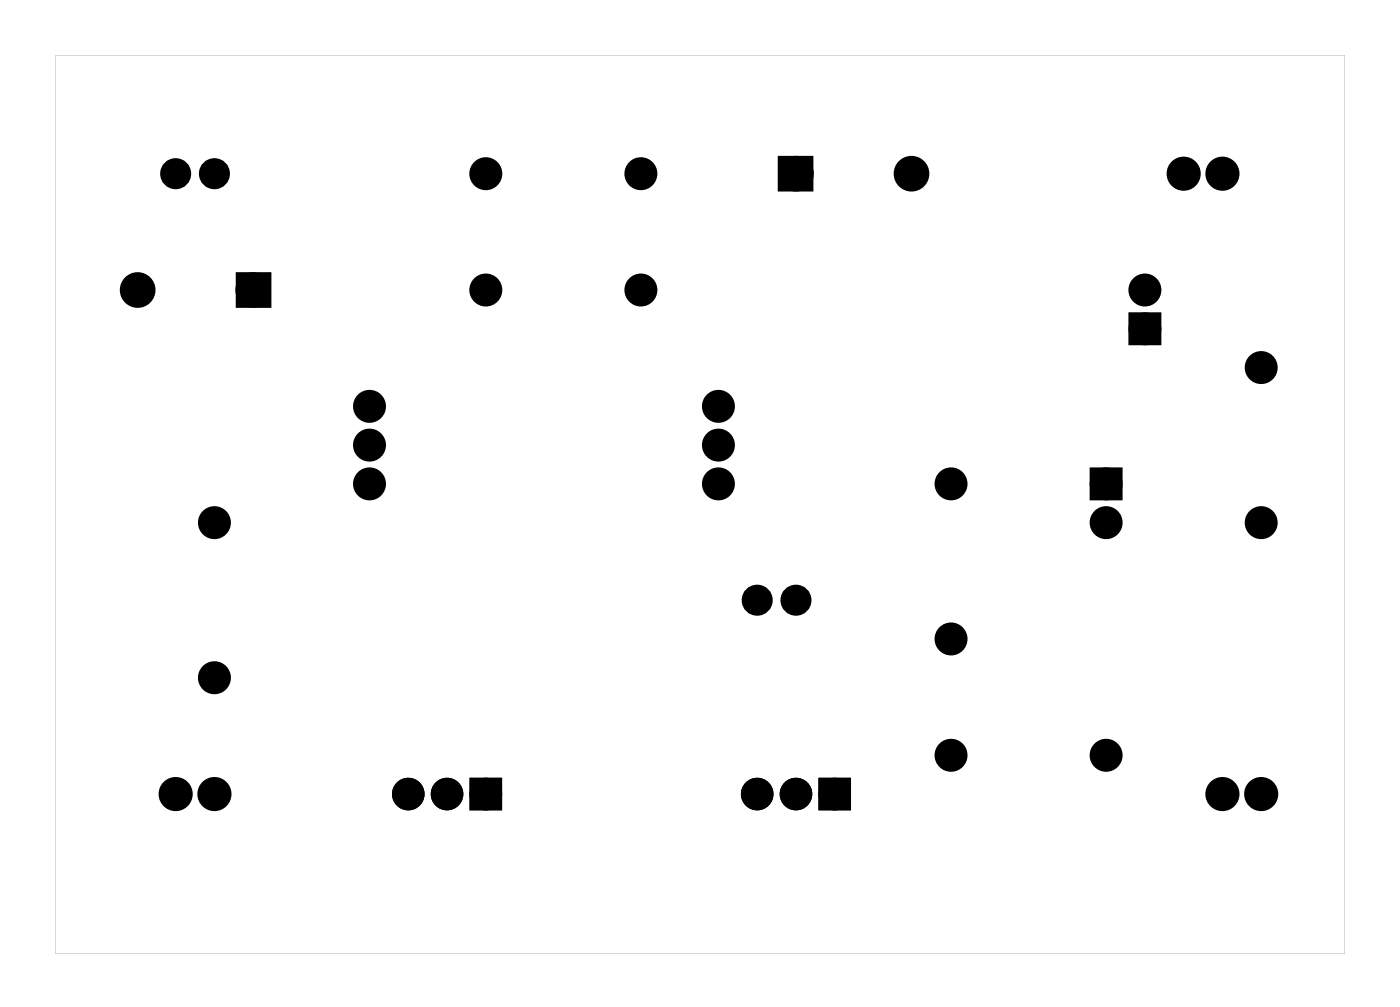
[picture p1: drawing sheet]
<svg xmlns="http://www.w3.org/2000/svg" width="92mm" height="66mm" viewBox="0 0 92 66" stroke-linecap="round" stroke-linejoin="round" font-family="sans-serif">
<g fill="#000">
<path d="M15.8 18.2h1.6v1.6h-1.6zM51.3 10.6h1.6v1.6h-1.6zM71.8 31h1.4v1.4h-1.4zM74.3 20.8h1.4v1.4h-1.4z"/>
<path d="M3.6 3.6v58.9h84.5v-58.9zM3.6 3.6h84.5v58.9h-84.5z"/>
<path d="M30.9 51.1v1.9h1.9v-1.9zM31.3 52a.51 .51 0 0 1 1 0 .51 .51 0 0 1-1 0z"/>
<path d="M30.9 51.1v1.9h1.9v-1.9zM31.3 52a.51 .51 0 0 1 1 0 .51 .51 0 0 1-1 0z"/>
<path d="M53.7 51.1v1.9h1.9v-1.9zM54.2 52a.51 .51 0 0 1 1 0 .51 .51 0 0 1-1 0z"/>
<path d="M53.7 51.1v1.9h1.9v-1.9zM54.2 52a.51 .51 0 0 1 1 0 .51 .51 0 0 1-1 0z"/>
</g>
<g fill="#000">
<circle cx="9" cy="19" r=".79"/>
<circle cx="11.5" cy="11.4" r=".64"/>
<circle cx="14" cy="11.4" r=".64"/>
<circle cx="16.6" cy="19" r=".79"/>
<circle cx="31.8" cy="19" r=".7"/>
<circle cx="31.8" cy="11.4" r=".7"/>
<circle cx="42" cy="19" r=".7"/>
<circle cx="42" cy="11.4" r=".7"/>
<circle cx="52.1" cy="11.4" r=".79"/>
<circle cx="59.7" cy="11.4" r=".79"/>
<circle cx="75" cy="19" r=".7"/>
<circle cx="77.5" cy="11.4" r=".74"/>
<circle cx="80.1" cy="11.4" r=".74"/>
<circle cx="14" cy="34.2" r=".7"/>
<circle cx="24.2" cy="29.2" r=".7"/>
<circle cx="24.2" cy="26.6" r=".7"/>
<circle cx="24.2" cy="31.7" r=".7"/>
<circle cx="47.1" cy="29.2" r=".7"/>
<circle cx="47.1" cy="26.6" r=".7"/>
<circle cx="47.1" cy="31.7" r=".7"/>
<circle cx="49.6" cy="39.3" r=".64"/>
<circle cx="52.1" cy="39.3" r=".64"/>
<circle cx="62.3" cy="31.7" r=".7"/>
<circle cx="72.5" cy="31.7" r=".7"/>
<circle cx="72.5" cy="34.2" r=".7"/>
<circle cx="75" cy="21.5" r=".7"/>
<circle cx="82.6" cy="34.2" r=".7"/>
<circle cx="82.6" cy="24.1" r=".7"/>
<circle cx="11.5" cy="52" r=".74"/>
<circle cx="14" cy="44.4" r=".7"/>
<circle cx="14" cy="52" r=".74"/>
<circle cx="26.7" cy="52" r=".72"/>
<circle cx="29.3" cy="52" r=".72"/>
<circle cx="31.8" cy="52" r=".72"/>
<circle cx="49.6" cy="52" r=".72"/>
<circle cx="52.1" cy="52" r=".72"/>
<circle cx="54.7" cy="52" r=".72"/>
<circle cx="62.3" cy="41.9" r=".7"/>
<circle cx="62.3" cy="49.5" r=".7"/>
<circle cx="72.5" cy="49.5" r=".7"/>
<circle cx="80.1" cy="52" r=".74"/>
<circle cx="82.6" cy="52" r=".74"/>
</g>
<g fill="none" stroke="#000" stroke-width=".76" stroke-linecap="butt">
<path d="M15.8 18.2h1.6v1.6h-1.6zM51.3 10.6h1.6v1.6h-1.6zM71.8 31h1.4v1.4h-1.4zM74.3 20.8h1.4v1.4h-1.4z"/>
<circle cx="9" cy="19" r=".79"/>
<circle cx="11.5" cy="11.4" r=".64"/>
<circle cx="14" cy="11.4" r=".64"/>
<circle cx="16.6" cy="19" r=".79"/>
<circle cx="31.8" cy="19" r=".7"/>
<circle cx="31.8" cy="11.4" r=".7"/>
<circle cx="42" cy="19" r=".7"/>
<circle cx="42" cy="11.4" r=".7"/>
<circle cx="52.1" cy="11.4" r=".79"/>
<circle cx="59.7" cy="11.4" r=".79"/>
<circle cx="75" cy="19" r=".7"/>
<circle cx="77.5" cy="11.4" r=".74"/>
<circle cx="80.1" cy="11.4" r=".74"/>
<circle cx="14" cy="34.2" r=".7"/>
<circle cx="24.2" cy="31.7" r=".7"/>
<circle cx="24.2" cy="26.6" r=".7"/>
<circle cx="24.2" cy="29.2" r=".7"/>
<circle cx="47.1" cy="31.7" r=".7"/>
<circle cx="47.1" cy="29.2" r=".7"/>
<circle cx="47.1" cy="26.6" r=".7"/>
<circle cx="49.6" cy="39.3" r=".64"/>
<circle cx="52.1" cy="39.3" r=".64"/>
<circle cx="62.3" cy="31.7" r=".7"/>
<circle cx="72.5" cy="34.2" r=".7"/>
<circle cx="72.5" cy="31.7" r=".7"/>
<circle cx="75" cy="21.5" r=".7"/>
<circle cx="82.6" cy="34.2" r=".7"/>
<circle cx="82.6" cy="24.1" r=".7"/>
<circle cx="11.5" cy="52" r=".74"/>
<circle cx="14" cy="44.4" r=".7"/>
<circle cx="14" cy="52" r=".74"/>
<circle cx="62.3" cy="41.9" r=".7"/>
<circle cx="62.3" cy="49.5" r=".7"/>
<circle cx="72.5" cy="49.5" r=".7"/>
<circle cx="80.1" cy="52" r=".74"/>
<circle cx="82.6" cy="52" r=".74"/>
</g>
<g fill="none" stroke="#000" stroke-width=".69" stroke-linecap="butt">
<circle cx="26.7" cy="52" r=".72"/>
<circle cx="29.3" cy="52" r=".72"/>
<circle cx="31.8" cy="52" r=".72"/>
<circle cx="49.6" cy="52" r=".72"/>
<circle cx="52.1" cy="52" r=".72"/>
<circle cx="54.7" cy="52" r=".72"/>
</g>
<g fill="none" stroke="#000" stroke-width=".25">
<path d="M30.9 51.1h1.9v1.9h-1.9zM53.7 51.1h1.9v1.9h-1.9z"/>
<circle cx="31.8" cy="52" r=".51"/>
<circle cx="54.7" cy="52" r=".51"/>
</g>
</svg>
